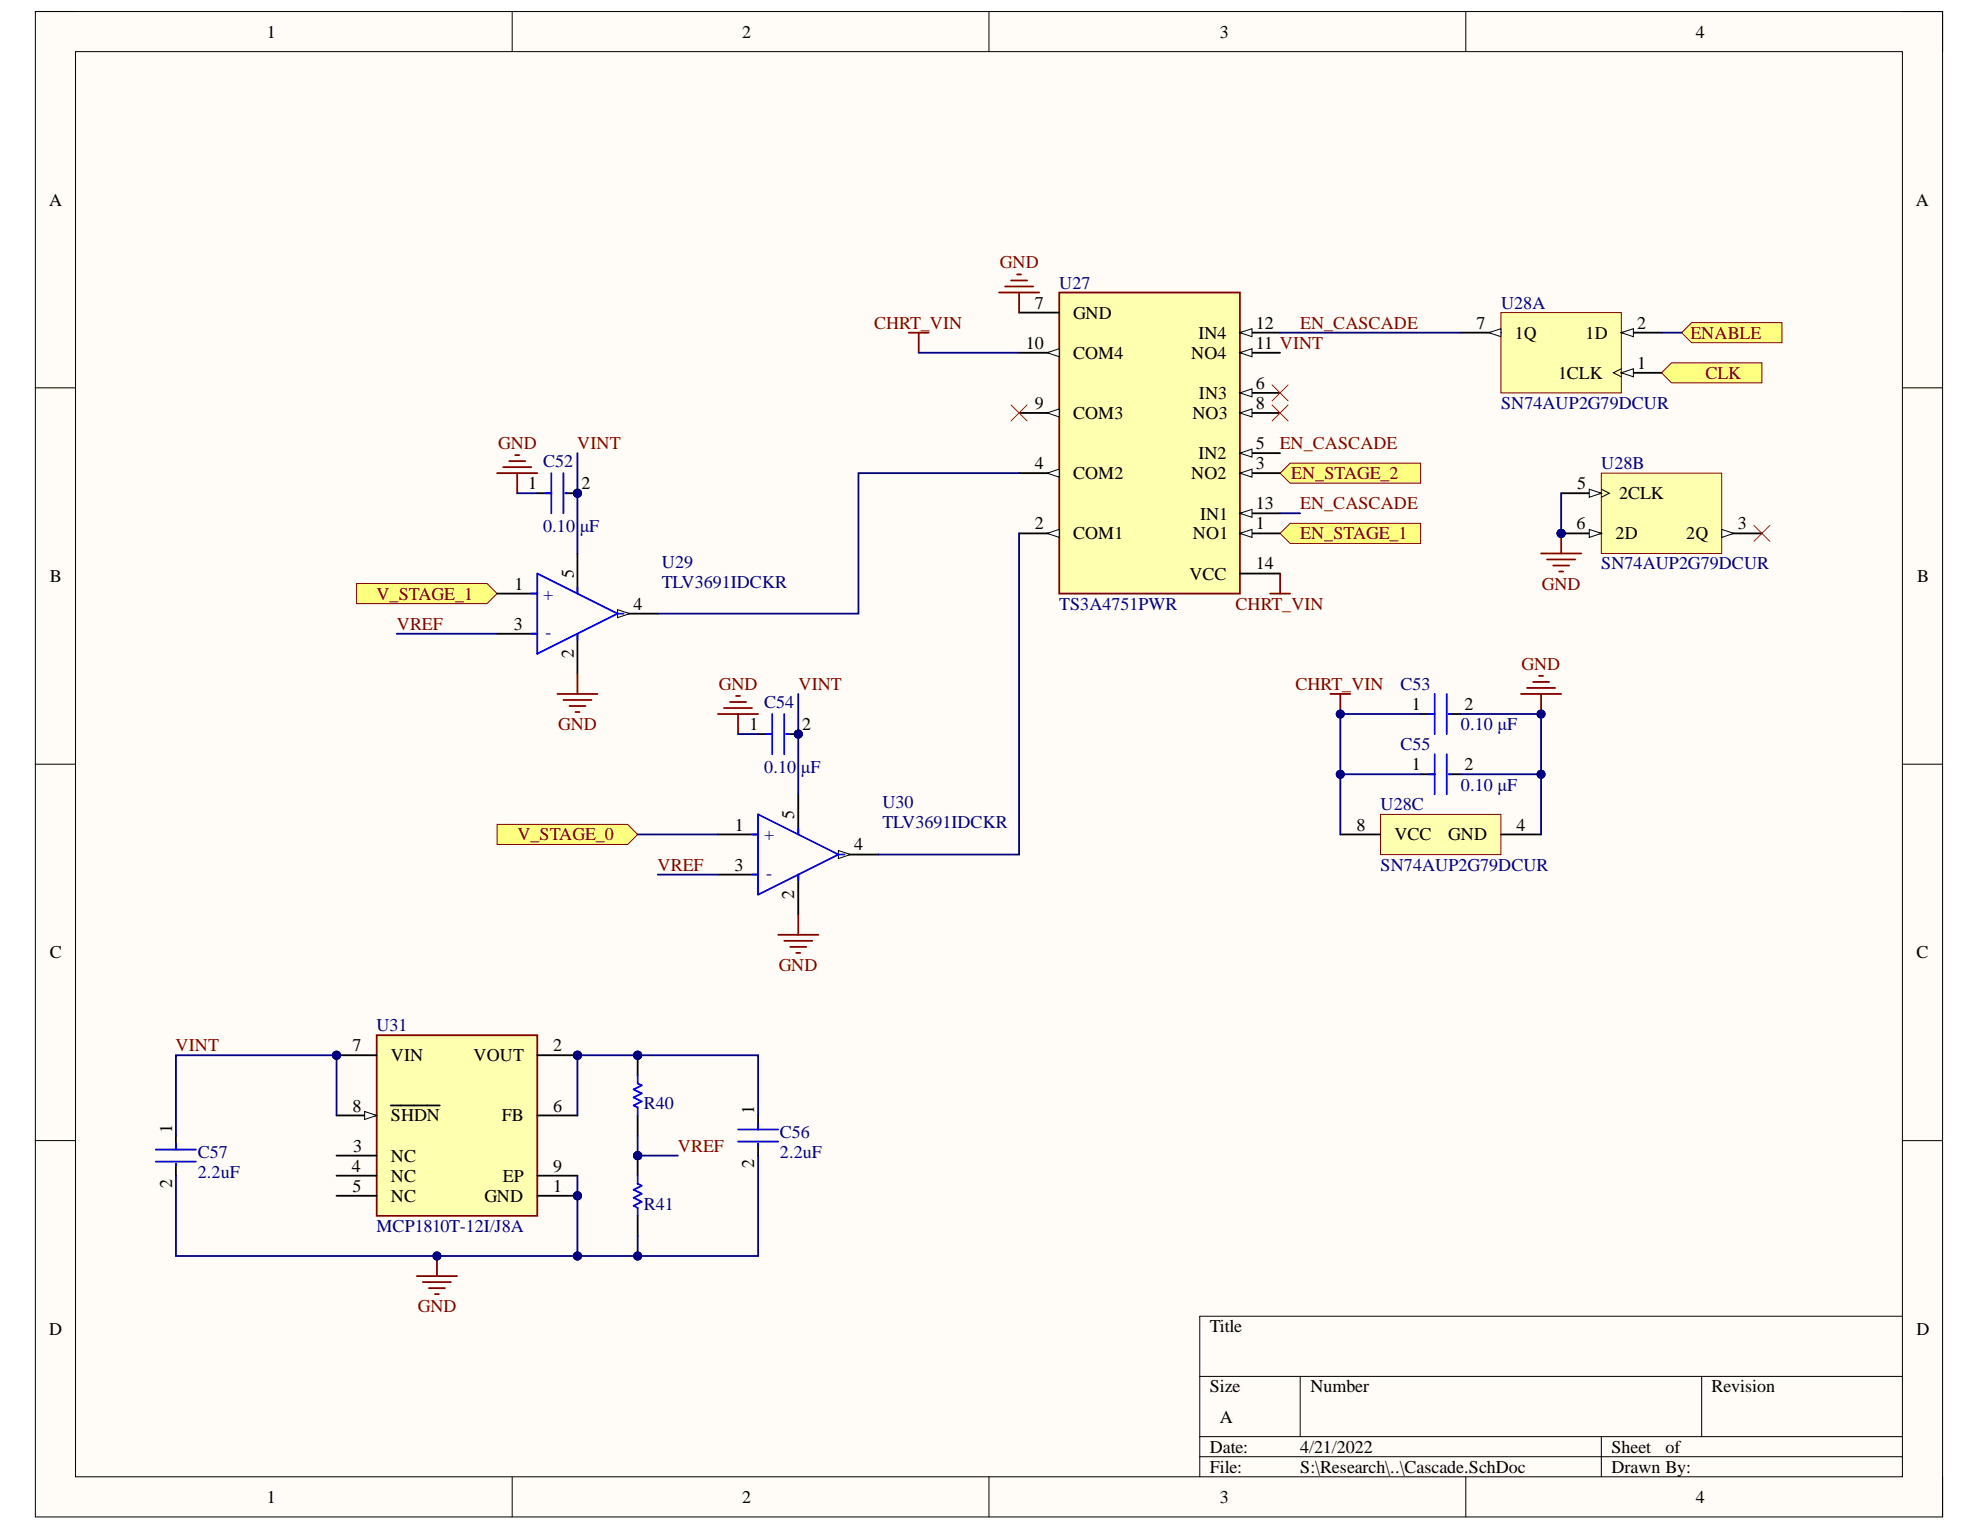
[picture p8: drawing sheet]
<svg xmlns="http://www.w3.org/2000/svg" width="279mm" height="216mm" viewBox="0 0 279 216" stroke-linecap="round" stroke-linejoin="round" font-family="sans-serif">
<defs><g id="words">
<g font-size="2.5">
<text x="37.6" y="5.3">1</text>
<text x="104.7" y="5.3">2</text>
<text x="172.1" y="5.3">3</text>
<text x="239.3" y="5.3">4</text>
<text x="6.9" y="29">A</text>
<text x="270.4" y="29">A</text>
<text x="146" y="43.5">7</text>
<text x="151.4" y="45">GND</text>
<text x="169.1" y="47.8">IN4</text>
<text x="177.2" y="46.4">12</text>
<text x="208.3" y="46.4">7</text>
<text x="213.8" y="47.8">1Q</text>
<text x="223.7" y="47.8">1D</text>
<text x="231" y="46.4">2</text>
<text x="144.7" y="49.2">10</text>
<text x="151.4" y="50.7">COM4</text>
<text x="168.1" y="50.7">NO4</text>
<text x="177.2" y="49.2">11 VINT</text>
<text x="219.9" y="53.4">1CLK</text>
<text x="231" y="52">1</text>
<text x="146" y="57.7">9</text>
<text x="151.4" y="59.1">COM3</text>
<text x="168.3" y="59.1">NO3</text>
<text x="169.2" y="56.3">IN3</text>
<text x="177.2" y="57.7">8</text>
<text x="177.2" y="54.9">6</text>
<text x="169.1" y="64.8">IN2</text>
<text x="177.2" y="63.3">5</text>
<text x="74.5" y="69">1</text>
<text x="82.1" y="69">2</text>
<text x="146" y="66.2">4</text>
<text x="151.4" y="67.7">COM2</text>
<text x="168.1" y="67.7">NO2</text>
<text x="177.2" y="66.2">3</text>
<text x="177.2" y="71.9">13</text>
<text x="222.6" y="69">5</text>
<text x="228.5" y="70.4">2CLK</text>
<text x="146" y="74.7">2</text>
<text x="151.4" y="76.1">COM1</text>
<text x="168.3" y="76.1">NO1</text>
<text x="169.4" y="73.3">IN1</text>
<text x="177.2" y="74.7">1</text>
<text x="222.5" y="74.7">6</text>
<text x="228" y="76.1">2D</text>
<text x="238" y="76.1">2Q</text>
<text x="245.2" y="74.7">3</text>
<text x="7" y="82.1">B</text>
<text x="72.6" y="83.2">1</text>
<text x="81" y="81.5" transform="rotate(-90 81 81.5)">5</text>
<text x="167.8" y="81.8">VCC</text>
<text x="177.2" y="80.3">14</text>
<text x="270.5" y="82.1">B</text>
<text x="72.5" y="88.9">3</text>
<text x="89.4" y="86">4</text>
<text x="81" y="92.9" transform="rotate(-90 81 92.9)">2</text>
<text x="199.2" y="100.2">1</text>
<text x="206.7" y="100.2">2</text>
<text x="105.7" y="103">1</text>
<text x="113.2" y="103">2</text>
<text x="199.2" y="108.7">1</text>
<text x="206.7" y="108.7">2</text>
<text x="103.7" y="117.2">1</text>
<text x="112.1" y="115.5" transform="rotate(-90 112.1 115.5)">5</text>
<text x="191.4" y="117.2">8</text>
<text x="196.8" y="118.6">VCC</text>
<text x="204.4" y="118.6">GND</text>
<text x="214" y="117.2">4</text>
<text x="103.6" y="122.9">3</text>
<text x="120.5" y="120">4</text>
<text x="112.1" y="126.9" transform="rotate(-90 112.1 126.9)">2</text>
<text x="7" y="135.2">C</text>
<text x="270.4" y="135.2">C</text>
<text x="49.7" y="148.3">7</text>
<text x="55.2" y="149.8">VIN</text>
<text x="66.8" y="149.8">VOUT</text>
<text x="78.1" y="148.3">2</text>
<text x="24.3" y="159.9" transform="rotate(-90 24.3 159.9)">1</text>
<text x="49.7" y="156.9">8</text>
<text x="55.2" y="158.2">SHDN</text>
<text x="70.8" y="158.2">FB</text>
<text x="78.1" y="156.9">6</text>
<text x="106.4" y="157.1" transform="rotate(-90 106.4 157.1)">1</text>
<text x="24.3" y="167.6" transform="rotate(-90 24.3 167.6)">2</text>
<text x="49.7" y="165.3">4</text>
<text x="49.8" y="162.6">3</text>
<text x="55.2" y="163.9">NC</text>
<text x="55.2" y="166.8">NC</text>
<text x="71" y="166.8">EP</text>
<text x="78.1" y="165.3">9</text>
<text x="106.4" y="164.8" transform="rotate(-90 106.4 164.8)">2</text>
<text x="49.7" y="168.2">5</text>
<text x="55.2" y="169.6">NC</text>
<text x="68.4" y="169.6">GND</text>
<text x="78.1" y="168.2">1</text>
<text x="6.9" y="188.3">D</text>
<text x="170.7" y="188">Title</text>
<text x="270.4" y="188.3">D</text>
<text x="170.7" y="196.5">Size</text>
<text x="184.9" y="196.5">Number</text>
<text x="241.5" y="196.5">Revision</text>
<text x="172.1" y="200.8">A</text>
<text x="170.7" y="205">Date:</text>
<text x="170.7" y="207.8">File:</text>
<text x="183.5" y="205">4/21/2022</text>
<text x="183.5" y="207.8">S:\Research\..\Cascade.SchDoc</text>
<text x="227.4" y="205">Sheet</text>
<text x="227.4" y="207.8">Drawn By:</text>
<text x="235" y="205">of</text>
<text x="37.6" y="212.1">1</text>
<text x="104.7" y="212.1">2</text>
<text x="172.1" y="212.1">3</text>
<text x="239.3" y="212.1">4</text>
</g>
<g font-size="2.5" fill="#800000">
<text x="141.1" y="37.9">GND</text>
<text x="123.3" y="46.4">CHRT_VIN</text>
<text x="183.5" y="46.4">EN_CASCADE</text>
<text x="238.5" y="47.8">ENABLE</text>
<text x="240.7" y="53.4">CLK</text>
<text x="70.3" y="63.3">GND</text>
<text x="81.5" y="63.3">VINT</text>
<text x="180.6" y="63.3">EN_CASCADE</text>
<text x="182.2" y="67.7">EN_STAGE_2</text>
<text x="183.5" y="71.9">EN_CASCADE</text>
<text x="183.5" y="76.1">EN_STAGE_1</text>
<text x="217.6" y="83.2">GND</text>
<text x="53.1" y="84.7">V_STAGE_1</text>
<text x="56" y="88.9">VREF</text>
<text x="174.3" y="86">CHRT_VIN</text>
<text x="214.7" y="94.5">GND</text>
<text x="101.4" y="97.3">GND</text>
<text x="112.7" y="97.3">VINT</text>
<text x="182.8" y="97.3">CHRT_VIN</text>
<text x="78.8" y="103">GND</text>
<text x="73" y="118.6">V_STAGE_0</text>
<text x="92.8" y="122.9">VREF</text>
<text x="109.9" y="137">GND</text>
<text x="24.8" y="148.3">VINT</text>
<text x="95.7" y="162.6">VREF</text>
<text x="59" y="185.1">GND</text>
</g>
<g font-size="2.5" fill="#000080">
<text x="149.5" y="40.8">U27</text>
<text x="211.8" y="43.5">U28A</text>
<text x="211.8" y="57.7">SN74AUP2G79DCUR</text>
<text x="76.6" y="66">C52</text>
<text x="225.9" y="66.2">U28B</text>
<text x="76.6" y="75">0.10</text>
<text x="81.8" y="75">μF</text>
<text x="93.4" y="80.1">U29</text>
<text x="93.4" y="83">TLV3691IDCKR</text>
<text x="225.9" y="80.3">SN74AUP2G79DCUR</text>
<text x="76.6" y="84.7">+</text>
<text x="77" y="90">-</text>
<text x="149.5" y="86">TS3A4751PWR</text>
<text x="107.9" y="99.9">C54</text>
<text x="197.6" y="97.3">C53</text>
<text x="197.6" y="105.9">C55</text>
<text x="206.1" y="103">0.10 μF</text>
<text x="107.9" y="109">0.10</text>
<text x="113" y="109">μF</text>
<text x="206.1" y="111.6">0.10 μF</text>
<text x="107.9" y="118.6">+</text>
<text x="124.5" y="114.1">U30</text>
<text x="124.5" y="116.9">TLV3691IDCKR</text>
<text x="194.8" y="114.3">U28C</text>
<text x="108.1" y="124">-</text>
<text x="194.8" y="122.9">SN74AUP2G79DCUR</text>
<text x="53.1" y="145.6">U31</text>
<text x="90.9" y="156.5">R40</text>
<text x="110.1" y="160.5">C56</text>
<text x="27.9" y="166.2">2.2uF</text>
<text x="27.9" y="163.4">C57</text>
<text x="110.1" y="163.4">2.2uF</text>
<text x="53.1" y="173.9">MCP1810T-12I/J8A</text>
<text x="90.9" y="170.8">R41</text>
</g>
</g></defs>
<path d="M5 1.6h269.1v212.5h-269.1z" fill-rule="evenodd" fill="#fffcf8"/>
<path d="M5 1.6h269.1v212.5h-269.1z" fill="none" stroke="#000" stroke-width=".14"/>
<path d="M10.7 7.3h257.8v201.1h-257.8z" fill-rule="evenodd" fill="#fffcf8"/>
<g fill="none" stroke="#000" stroke-width=".14">
<path d="M5 1.6h5.7M10.7 7.3h257.8v201.1h-257.8zM72.3 1.6v5.7M139.6 1.6v5.7M206.8 1.6v5.7M268.5 1.6h5.6v5.7M5 54.7h5.7M268.5 54.7h5.6M5 107.8h5.7M268.5 107.8h5.6M5 160.9h5.7M268.5 161h5.6"/>
<path d="M169.3 194.2h99.2M183.5 194.2v8.5M240.1 194.2v8.5M268.5 185.7h-99.2v22.7M72.3 208.4v5.7M139.6 208.4v5.7M169.3 202.7h99.2M169.3 205.6h99.2M206.8 208.4v5.7M226 202.7v5.7M274.1 208.4v5.7"/>
</g>
<path d="M70.1 116.3h18.5l1.4 1.5-1.4 1.4h-18.5z" fill-rule="evenodd" fill="#ffff80"/>
<path d="M70.1 116.3h18.5l1.4 1.5-1.4 1.4h-18.5z" fill="none" stroke="#800000" stroke-width=".14"/>
<path d="M50.3 82.3h18.4l1.4 1.5-1.4 1.4h-18.4z" fill-rule="evenodd" fill="#ffff80"/>
<path d="M50.3 82.3h18.4l1.4 1.5-1.4 1.4h-18.4z" fill="none" stroke="#800000" stroke-width=".14"/>
<path d="M180.6 75.3l1.5-1.5h18.4v2.9h-18.4z" fill-rule="evenodd" fill="#ffff80"/>
<path d="M180.6 75.3l1.5-1.5h18.4v2.9h-18.4z" fill="none" stroke="#800000" stroke-width=".14"/>
<path d="M180.6 66.8l1.5-1.4h18.4v2.8h-18.4z" fill-rule="evenodd" fill="#ffff80"/>
<path d="M180.6 66.8l1.5-1.4h18.4v2.8h-18.4z" fill="none" stroke="#800000" stroke-width=".14"/>
<path d="M234.5 52.6l1.4-1.4h12.7v2.8h-12.7z" fill-rule="evenodd" fill="#ffff80"/>
<path d="M234.5 52.6l1.4-1.4h12.7v2.8h-12.7z" fill="none" stroke="#800000" stroke-width=".14"/>
<path d="M237.3 46.9l1.4-1.4h12.8v2.9h-12.8z" fill-rule="evenodd" fill="#ffff80"/>
<path d="M237.3 46.9l1.4-1.4h12.8v2.9h-12.8z" fill="none" stroke="#800000" stroke-width=".14"/>
<path d="M149.5 41.3h25.5v42.5h-25.5z" fill-rule="evenodd" fill="#ffffb0"/>
<path d="M149.5 41.3h25.5v42.5h-25.5z" fill="none" stroke="#800000" stroke-width=".25"/>
<path d="M175 75.3h5.6M175 80.9h5.6" fill="none" stroke="#000" stroke-width=".25"/>
<path d="M175 75.3l1.7-.6v1.1z" fill="#f8fcff"/>
<path d="M175 75.3l1.7-.6v1.1z" fill="none" stroke="#000" stroke-width=".14"/>
<path d="M175 66.8h5.6" fill="none" stroke="#000" stroke-width=".25"/>
<path d="M175 66.8l1.7-.6v1.1z" fill="#f8fcff"/>
<path d="M175 66.8l1.7-.6v1.1z" fill="none" stroke="#000" stroke-width=".14"/>
<path d="M175 58.3h5.6" fill="none" stroke="#000" stroke-width=".25"/>
<path d="M175 58.3l1.7-.6v1.1z" fill="#f8fcff"/>
<path d="M175 58.3l1.7-.6v1.1z" fill="none" stroke="#000" stroke-width=".14"/>
<path d="M175 49.8h5.6" fill="none" stroke="#000" stroke-width=".25"/>
<path d="M175 49.8l1.7-.6v1.1z" fill="#f8fcff"/>
<path d="M175 49.8l1.7-.6v1.1z" fill="none" stroke="#000" stroke-width=".14"/>
<path d="M143.8 75.3h5.7" fill="none" stroke="#000" stroke-width=".25"/>
<path d="M147.8 75.3l1.7-.6v1.1z" fill="#f8fcff"/>
<path d="M147.8 75.3l1.7-.6v1.1z" fill="none" stroke="#000" stroke-width=".14"/>
<path d="M143.8 66.8h5.7" fill="none" stroke="#000" stroke-width=".25"/>
<path d="M147.8 66.8l1.7-.6v1.1z" fill="#f8fcff"/>
<path d="M147.8 66.8l1.7-.6v1.1z" fill="none" stroke="#000" stroke-width=".14"/>
<path d="M143.8 58.3h5.7" fill="none" stroke="#000" stroke-width=".25"/>
<path d="M147.8 58.3l1.7-.6v1.1z" fill="#f8fcff"/>
<path d="M147.8 58.3l1.7-.6v1.1z" fill="none" stroke="#000" stroke-width=".14"/>
<path d="M143.8 49.8h5.7" fill="none" stroke="#000" stroke-width=".25"/>
<path d="M147.8 49.8l1.7-.6v1.1z" fill="#f8fcff"/>
<path d="M147.8 49.8l1.7-.6v1.1z" fill="none" stroke="#000" stroke-width=".14"/>
<path d="M175 72.4h5.6" fill="none" stroke="#000" stroke-width=".25"/>
<path d="M175 72.4l1.7-.5v1.1z" fill="#f8fcff"/>
<path d="M175 72.4l1.7-.5v1.1z" fill="none" stroke="#000" stroke-width=".14"/>
<path d="M175 63.9h5.6" fill="none" stroke="#000" stroke-width=".25"/>
<path d="M175 63.9l1.7-.5v1.1z" fill="#f8fcff"/>
<path d="M175 63.9l1.7-.5v1.1z" fill="none" stroke="#000" stroke-width=".14"/>
<path d="M175 55.4h5.6" fill="none" stroke="#000" stroke-width=".25"/>
<path d="M175 55.4l1.7-.5v1.1z" fill="#f8fcff"/>
<path d="M175 55.4l1.7-.5v1.1z" fill="none" stroke="#000" stroke-width=".14"/>
<path d="M175 46.9h5.6" fill="none" stroke="#000" stroke-width=".25"/>
<path d="M175 46.9l1.7-.5v1.1z" fill="#f8fcff"/>
<path d="M175 46.9l1.7-.5v1.1z" fill="none" stroke="#000" stroke-width=".14"/>
<path d="M143.8 44.1h5.7M101.3 117.8h5.7M101.3 123.4h5.7M118.3 120.6h5.7" fill="none" stroke="#000" stroke-width=".25"/>
<path d="M118.3 120l1.7 .6-1.7 .5z" fill="#f8fcff"/>
<path d="M118.3 120l1.7 .6-1.7 .5z" fill="none" stroke="#000" stroke-width=".14"/>
<path d="M70.1 83.8h5.7M70.1 89.4h5.7M87.1 86.6h5.7M112.6 112.1v5.7M112.6 123.4v5.7" fill="none" stroke="#000" stroke-width=".25"/>
<path d="M106.1 117.8h.9M107 114.9l11.3 5.7-11.3 5.7zM112.6 116.9v.9M106.1 123.4h.9M112.6 123.4v.9M118.3 120.6h.9" fill="none" stroke="#00f" stroke-width=".25"/>
<path d="M87.1 86l1.7 .6-1.7 .6z" fill="#f8fcff"/>
<path d="M87.1 86l1.7 .6-1.7 .6z" fill="none" stroke="#000" stroke-width=".14"/>
<path d="M81.5 78.1v5.7M81.5 89.4v5.7" fill="none" stroke="#000" stroke-width=".25"/>
<path d="M75 83.8h.8M75 89.4h.8M75.8 80.9l11.3 5.7-11.3 5.7zM81.5 82.9v.9M81.5 89.4v.9M87.1 86.6h.9" fill="none" stroke="#00f" stroke-width=".25"/>
<path d="M211.8 44.1h17v11.3h-17z" fill-rule="evenodd" fill="#ffffb0"/>
<path d="M211.8 44.1h17v11.3h-17z" fill="none" stroke="#800000" stroke-width=".14"/>
<path d="M228.8 52.6h5.7" fill="none" stroke="#000" stroke-width=".25"/>
<path d="M228.8 52.6l1.7-.6v1.2z" fill="#f8fcff"/>
<path d="M228.8 52.6l1.7-.6v1.2zM228.8 52l-1.1 .6 1.1 .6" fill="none" stroke="#000" stroke-width=".14"/>
<path d="M228.8 46.9h5.7" fill="none" stroke="#000" stroke-width=".25"/>
<path d="M228.8 46.9l1.7-.5v1.1z" fill="#f8fcff"/>
<path d="M228.8 46.9l1.7-.5v1.1z" fill="none" stroke="#000" stroke-width=".14"/>
<path d="M206.1 46.9h5.7" fill="none" stroke="#000" stroke-width=".25"/>
<path d="M210.1 46.9l1.7-.5v1.1z" fill="#f8fcff"/>
<path d="M210.1 46.9l1.7-.5v1.1z" fill="none" stroke="#000" stroke-width=".14"/>
<circle cx="220.3" cy="75.3" r=".57" fill="#000080"/>
<circle cx="220.3" cy="75.3" r=".57" fill="none" stroke="#000080" stroke-width=".14"/>
<path d="M226 66.8h17v11.3h-17z" fill-rule="evenodd" fill="#ffffb0"/>
<path d="M226 66.8h17v11.3h-17z" fill="none" stroke="#800000" stroke-width=".14"/>
<path d="M243 75.3h5.6" fill="none" stroke="#000" stroke-width=".25"/>
<path d="M243 74.7l1.7 .6-1.7 .5z" fill="#f8fcff"/>
<path d="M243 74.7l1.7 .6-1.7 .5z" fill="none" stroke="#000" stroke-width=".14"/>
<path d="M220.3 69.6h5.7" fill="none" stroke="#000" stroke-width=".25"/>
<path d="M224.3 69l1.7 .6-1.7 .6z" fill="#f8fcff"/>
<path d="M224.3 69l1.7 .6-1.7 .6zM226 69l1.1 .6-1.1 .6" fill="none" stroke="#000" stroke-width=".14"/>
<path d="M220.3 75.3h5.7" fill="none" stroke="#000" stroke-width=".25"/>
<path d="M224.3 74.7l1.7 .6-1.7 .5z" fill="#f8fcff"/>
<path d="M224.3 74.7l1.7 .6-1.7 .5z" fill="none" stroke="#000" stroke-width=".14"/>
<circle cx="220.3" cy="75.3" r=".57" fill="#000080"/>
<circle cx="220.3" cy="75.3" r=".57" fill="none" stroke="#000080" stroke-width=".14"/>
<path d="M194.8 114.9h17v5.7h-17z" fill-rule="evenodd" fill="#ffffb0"/>
<path d="M194.8 114.9h17v5.7h-17z" fill="none" stroke="#800000" stroke-width=".14"/>
<path d="M189.1 117.8h5.7M211.8 117.8h5.7M24.8 160.2v2M24.8 164.2v1.7" fill="none" stroke="#000" stroke-width=".25"/>
<path d="M22 162.2h5.7M22 163.9h5.7M24.8 161.4v.8M24.8 164.2v.3" fill="none" stroke="#00f" stroke-width=".25"/>
<path d="M61.7 177.2v2.9M58.8 180.1h5.7M59.7 180.9h3.9M60.5 181.8h2.3M61.4 182.6h.5" fill="none" stroke="#800000" stroke-width=".25"/>
<circle cx="61.7" cy="177.2" r=".57" fill="#000080"/>
<circle cx="61.7" cy="177.2" r=".57" fill="none" stroke="#000080" stroke-width=".14"/>
<circle cx="47.5" cy="148.9" r=".57" fill="#000080"/>
<circle cx="47.5" cy="148.9" r=".57" fill="none" stroke="#000080" stroke-width=".14"/>
<circle cx="81.5" cy="148.9" r=".57" fill="#000080"/>
<circle cx="81.5" cy="148.9" r=".57" fill="none" stroke="#000080" stroke-width=".14"/>
<circle cx="81.5" cy="168.7" r=".57" fill="#000080"/>
<circle cx="81.5" cy="168.7" r=".57" fill="none" stroke="#000080" stroke-width=".14"/>
<path d="M53.1 146.1h22.7v25.5h-22.7z" fill-rule="evenodd" fill="#ffffb0"/>
<path d="M53.1 146.1h22.7v25.5h-22.7z" fill="none" stroke="#800000" stroke-width=".25"/>
<path d="M47.5 148.9h5.6" fill="none" stroke="#000" stroke-width=".25"/>
<circle cx="47.5" cy="148.9" r=".57" fill="#000080"/>
<circle cx="47.5" cy="148.9" r=".57" fill="none" stroke="#000080" stroke-width=".14"/>
<path d="M47.5 157.4h5.6" fill="none" stroke="#000" stroke-width=".25"/>
<path d="M51.5 156.8l1.6 .6-1.6 .6z" fill="#f8fcff"/>
<path d="M51.5 156.8l1.6 .6-1.6 .6z" fill="none" stroke="#000" stroke-width=".14"/>
<path d="M55.1 156h7M75.8 157.4h5.7M75.8 148.9h5.7" fill="none" stroke="#000" stroke-width=".25"/>
<circle cx="81.5" cy="148.9" r=".57" fill="#000080"/>
<circle cx="81.5" cy="148.9" r=".57" fill="none" stroke="#000080" stroke-width=".14"/>
<path d="M47.5 163.1h5.6M47.5 165.9h5.6M47.5 168.7h5.6M75.8 168.7h5.7" fill="none" stroke="#000" stroke-width=".25"/>
<circle cx="81.5" cy="168.7" r=".57" fill="#000080"/>
<circle cx="81.5" cy="168.7" r=".57" fill="none" stroke="#000080" stroke-width=".14"/>
<path d="M75.8 165.9h5.7" fill="none" stroke="#000" stroke-width=".25"/>
<circle cx="90" cy="148.9" r=".57" fill="#000080"/>
<circle cx="90" cy="148.9" r=".57" fill="none" stroke="#000080" stroke-width=".14"/>
<path d="M90 148.9v2.8" fill="none" stroke="#000" stroke-width=".25"/>
<circle cx="90" cy="148.9" r=".57" fill="#000080"/>
<circle cx="90" cy="148.9" r=".57" fill="none" stroke="#000080" stroke-width=".14"/>
<path d="M90 157.4v2.8" fill="none" stroke="#000" stroke-width=".25"/>
<path d="M90 151.7v1.2l.5 .3-1.1 .5 1.1 .6-1.1 .6 1.1 .5-1.1 .6 .6 .3v1.1" fill="none" stroke="#00f" stroke-width=".25"/>
<circle cx="90" cy="163.1" r=".57" fill="#000080"/>
<circle cx="90" cy="163.1" r=".57" fill="none" stroke="#000080" stroke-width=".14"/>
<path d="M90 163.1v2.8M90 171.6v2.8" fill="none" stroke="#000" stroke-width=".25"/>
<circle cx="90" cy="163.1" r=".57" fill="#000080"/>
<circle cx="90" cy="163.1" r=".57" fill="none" stroke="#000080" stroke-width=".14"/>
<path d="M104.1 159.4h5.7M107 158.5v.9M90 165.9v1.1l.5 .3-1.1 .6 1.1 .6-1.1 .5 1.1 .6-1.1 .6 .6 .2v1.2M104.1 161.1h5.7M107 161.4v.3" fill="none" stroke="#00f" stroke-width=".25"/>
<path d="M107 157.4v2M107 161.4v1.7" fill="none" stroke="#000" stroke-width=".25"/>
<circle cx="112.6" cy="103.6" r=".57" fill="#000080"/>
<circle cx="112.6" cy="103.6" r=".57" fill="none" stroke="#000080" stroke-width=".14"/>
<path d="M107 103.6h2M110.9 103.6h1.7" fill="none" stroke="#000" stroke-width=".25"/>
<circle cx="112.6" cy="103.6" r=".57" fill="#000080"/>
<circle cx="112.6" cy="103.6" r=".57" fill="none" stroke="#000080" stroke-width=".14"/>
<path d="M108.1 103.6h.9M109 100.8v5.6M110.7 100.8v5.6M110.9 103.6h.3" fill="none" stroke="#00f" stroke-width=".25"/>
<path d="M102.2 99.9h3.9M103 99.1h2.3M103.9 98.2h.5M101.3 100.8h5.7M104.1 100.8v2.8M109.8 131.9h5.7M110.7 132.8h3.9M111.5 133.6h2.3M112.4 134.5h.5M112.6 129.1v2.8" fill="none" stroke="#800000" stroke-width=".25"/>
<circle cx="81.5" cy="69.6" r=".57" fill="#000080"/>
<circle cx="81.5" cy="69.6" r=".57" fill="none" stroke="#000080" stroke-width=".14"/>
<path d="M75.8 69.6h2M79.8 69.6h1.7" fill="none" stroke="#000" stroke-width=".25"/>
<circle cx="81.5" cy="69.6" r=".57" fill="#000080"/>
<circle cx="81.5" cy="69.6" r=".57" fill="none" stroke="#000080" stroke-width=".14"/>
<path d="M76.9 69.6h.9M77.8 66.8v5.6M79.5 66.8v5.6M79.8 69.6h.3" fill="none" stroke="#00f" stroke-width=".25"/>
<g fill="none" stroke="#800000" stroke-width=".25">
<path d="M142.7 39.6h2.2M143.5 38.7h.6M141 41.3h5.6M141.8 40.4h4M143.8 41.3v2.8M70.1 66.8h5.7M71 65.9h4M71.9 65.1h2.2M72.7 64.2h.6M73 66.8v2.8M217.5 78.1h5.6M218.3 78.9h4"/>
<path d="M219.2 79.8h2.2M220.3 75.3v2.8M78.6 97.9h5.7M79.5 98.8h4M80.3 99.6h2.3M81.5 95.1v2.8M220 80.6h.6M81.2 100.5h.6"/>
</g>
<circle cx="220.3" cy="75.3" r=".57" fill="#000080"/>
<circle cx="220.3" cy="75.3" r=".57" fill="none" stroke="#000080" stroke-width=".14"/>
<path d="M247.5 74.1l2.3 2.3M249.8 74.1l-2.3 2.3" fill="none" stroke="#f00" stroke-width=".14"/>
<path d="M214.6 97.9h5.7M215.5 97.1h3.9M216.3 96.2h2.3M217.2 95.4h.5M217.5 97.9v2.9" fill="none" stroke="#800000" stroke-width=".25"/>
<circle cx="217.5" cy="100.8" r=".57" fill="#000080"/>
<circle cx="217.5" cy="100.8" r=".57" fill="none" stroke="#000080" stroke-width=".14"/>
<path d="M179.2 83.8h2.9M180.6 80.9v2.9M187.7 97.9h2.9M189.1 97.9v2.9" fill="none" stroke="#800000" stroke-width=".25"/>
<circle cx="189.1" cy="100.8" r=".57" fill="#000080"/>
<circle cx="189.1" cy="100.8" r=".57" fill="none" stroke="#000080" stroke-width=".14"/>
<path d="M200.5 100.8h1.9M200.5 109.3h1.9M204.4 100.8h1.7M204.4 109.3h1.7" fill="none" stroke="#000" stroke-width=".25"/>
<path d="M202.4 97.9v5.7M204.2 97.9v5.7M201.6 100.8h.8M201.6 109.3h.8M202.4 106.4v5.7M204.2 106.4v5.7M204.4 100.8h.3M204.4 109.3h.3" fill="none" stroke="#00f" stroke-width=".25"/>
<path d="M128.2 46.9h2.9M129.6 46.9v2.9" fill="none" stroke="#800000" stroke-width=".25"/>
<path d="M24.8 165.9v11.3h56.7v-11.3" fill="none" stroke="#000080" stroke-width=".25"/>
<circle cx="81.5" cy="168.7" r=".57" fill="#000080"/>
<circle cx="81.5" cy="168.7" r=".57" fill="none" stroke="#000080" stroke-width=".14"/>
<circle cx="81.5" cy="177.2" r=".57" fill="#000080"/>
<circle cx="81.5" cy="177.2" r=".57" fill="none" stroke="#000080" stroke-width=".14"/>
<circle cx="61.7" cy="177.2" r=".57" fill="#000080"/>
<circle cx="61.7" cy="177.2" r=".57" fill="none" stroke="#000080" stroke-width=".14"/>
<path d="M81.5 148.9v8.5" fill="none" stroke="#000080" stroke-width=".25"/>
<circle cx="81.5" cy="148.9" r=".57" fill="#000080"/>
<circle cx="81.5" cy="148.9" r=".57" fill="none" stroke="#000080" stroke-width=".14"/>
<path d="M90 174.4v2.8h-8.5" fill="none" stroke="#000080" stroke-width=".25"/>
<circle cx="81.5" cy="177.2" r=".57" fill="#000080"/>
<circle cx="81.5" cy="177.2" r=".57" fill="none" stroke="#000080" stroke-width=".14"/>
<circle cx="90" cy="177.2" r=".57" fill="#000080"/>
<circle cx="90" cy="177.2" r=".57" fill="none" stroke="#000080" stroke-width=".14"/>
<path d="M81.5 148.9h8.5" fill="none" stroke="#000080" stroke-width=".25"/>
<circle cx="81.5" cy="148.9" r=".57" fill="#000080"/>
<circle cx="81.5" cy="148.9" r=".57" fill="none" stroke="#000080" stroke-width=".14"/>
<circle cx="90" cy="148.9" r=".57" fill="#000080"/>
<circle cx="90" cy="148.9" r=".57" fill="none" stroke="#000080" stroke-width=".14"/>
<path d="M90 160.2v2.9" fill="none" stroke="#000080" stroke-width=".25"/>
<circle cx="90" cy="163.1" r=".57" fill="#000080"/>
<circle cx="90" cy="163.1" r=".57" fill="none" stroke="#000080" stroke-width=".14"/>
<path d="M90 163.1h5.6" fill="none" stroke="#000080" stroke-width=".25"/>
<circle cx="90" cy="163.1" r=".57" fill="#000080"/>
<circle cx="90" cy="163.1" r=".57" fill="none" stroke="#000080" stroke-width=".14"/>
<path d="M47.5 157.4v-8.5h-22.7v11.3" fill="none" stroke="#000080" stroke-width=".25"/>
<circle cx="47.5" cy="148.9" r=".57" fill="#000080"/>
<circle cx="47.5" cy="148.9" r=".57" fill="none" stroke="#000080" stroke-width=".14"/>
<path d="M90 148.9h17v8.5" fill="none" stroke="#000080" stroke-width=".25"/>
<circle cx="90" cy="148.9" r=".57" fill="#000080"/>
<circle cx="90" cy="148.9" r=".57" fill="none" stroke="#000080" stroke-width=".14"/>
<path d="M107 163.1v14.1h-17" fill="none" stroke="#000080" stroke-width=".25"/>
<circle cx="90" cy="177.2" r=".57" fill="#000080"/>
<circle cx="90" cy="177.2" r=".57" fill="none" stroke="#000080" stroke-width=".14"/>
<path d="M112.6 97.9v14.2" fill="none" stroke="#000080" stroke-width=".25"/>
<circle cx="112.6" cy="103.6" r=".57" fill="#000080"/>
<circle cx="112.6" cy="103.6" r=".57" fill="none" stroke="#000080" stroke-width=".14"/>
<path d="M81.5 63.9v14.2M143.8 75.3v45.3h-19.8M180.6 72.4h2.9M56 89.4h14.1M90 117.8h11.3M104.1 103.6h2.9M92.8 123.4h8.5" fill="none" stroke="#000080" stroke-width=".25"/>
<circle cx="81.5" cy="69.6" r=".57" fill="#000080"/>
<circle cx="81.5" cy="69.6" r=".57" fill="none" stroke="#000080" stroke-width=".14"/>
<path d="M73 69.6h2.8M143.8 66.8h-22.7v19.8h-28.3M220.3 69.6v5.7" fill="none" stroke="#000080" stroke-width=".25"/>
<circle cx="220.3" cy="75.3" r=".57" fill="#000080"/>
<circle cx="220.3" cy="75.3" r=".57" fill="none" stroke="#000080" stroke-width=".14"/>
<path d="M200.5 100.8h-11.4v17" fill="none" stroke="#000080" stroke-width=".25"/>
<circle cx="189.1" cy="100.8" r=".57" fill="#000080"/>
<circle cx="189.1" cy="100.8" r=".57" fill="none" stroke="#000080" stroke-width=".14"/>
<circle cx="189.1" cy="109.3" r=".57" fill="#000080"/>
<circle cx="189.1" cy="109.3" r=".57" fill="none" stroke="#000080" stroke-width=".14"/>
<path d="M206.1 100.8h11.4v17" fill="none" stroke="#000080" stroke-width=".25"/>
<circle cx="217.5" cy="100.8" r=".57" fill="#000080"/>
<circle cx="217.5" cy="100.8" r=".57" fill="none" stroke="#000080" stroke-width=".14"/>
<circle cx="217.5" cy="109.3" r=".57" fill="#000080"/>
<circle cx="217.5" cy="109.3" r=".57" fill="none" stroke="#000080" stroke-width=".14"/>
<path d="M206.1 109.3h11.4" fill="none" stroke="#000080" stroke-width=".25"/>
<circle cx="217.5" cy="109.3" r=".57" fill="#000080"/>
<circle cx="217.5" cy="109.3" r=".57" fill="none" stroke="#000080" stroke-width=".14"/>
<path d="M189.1 109.3h11.4" fill="none" stroke="#000080" stroke-width=".25"/>
<circle cx="189.1" cy="109.3" r=".57" fill="#000080"/>
<circle cx="189.1" cy="109.3" r=".57" fill="none" stroke="#000080" stroke-width=".14"/>
<path d="M129.6 49.8h14.2M180.6 46.9h25.5M234.5 46.9h2.8" fill="none" stroke="#000080" stroke-width=".25"/>
<path d="M142.7 57.1l2.2 2.3M144.9 57.1l-2.2 2.3M179.5 54.3l2.3 2.3M179.5 57.1l2.3 2.3M181.8 54.3l-2.3 2.3M181.8 57.1l-2.3 2.3" fill="none" stroke="#f00" stroke-width=".14"/>
<use href="#words"/>
</svg>
